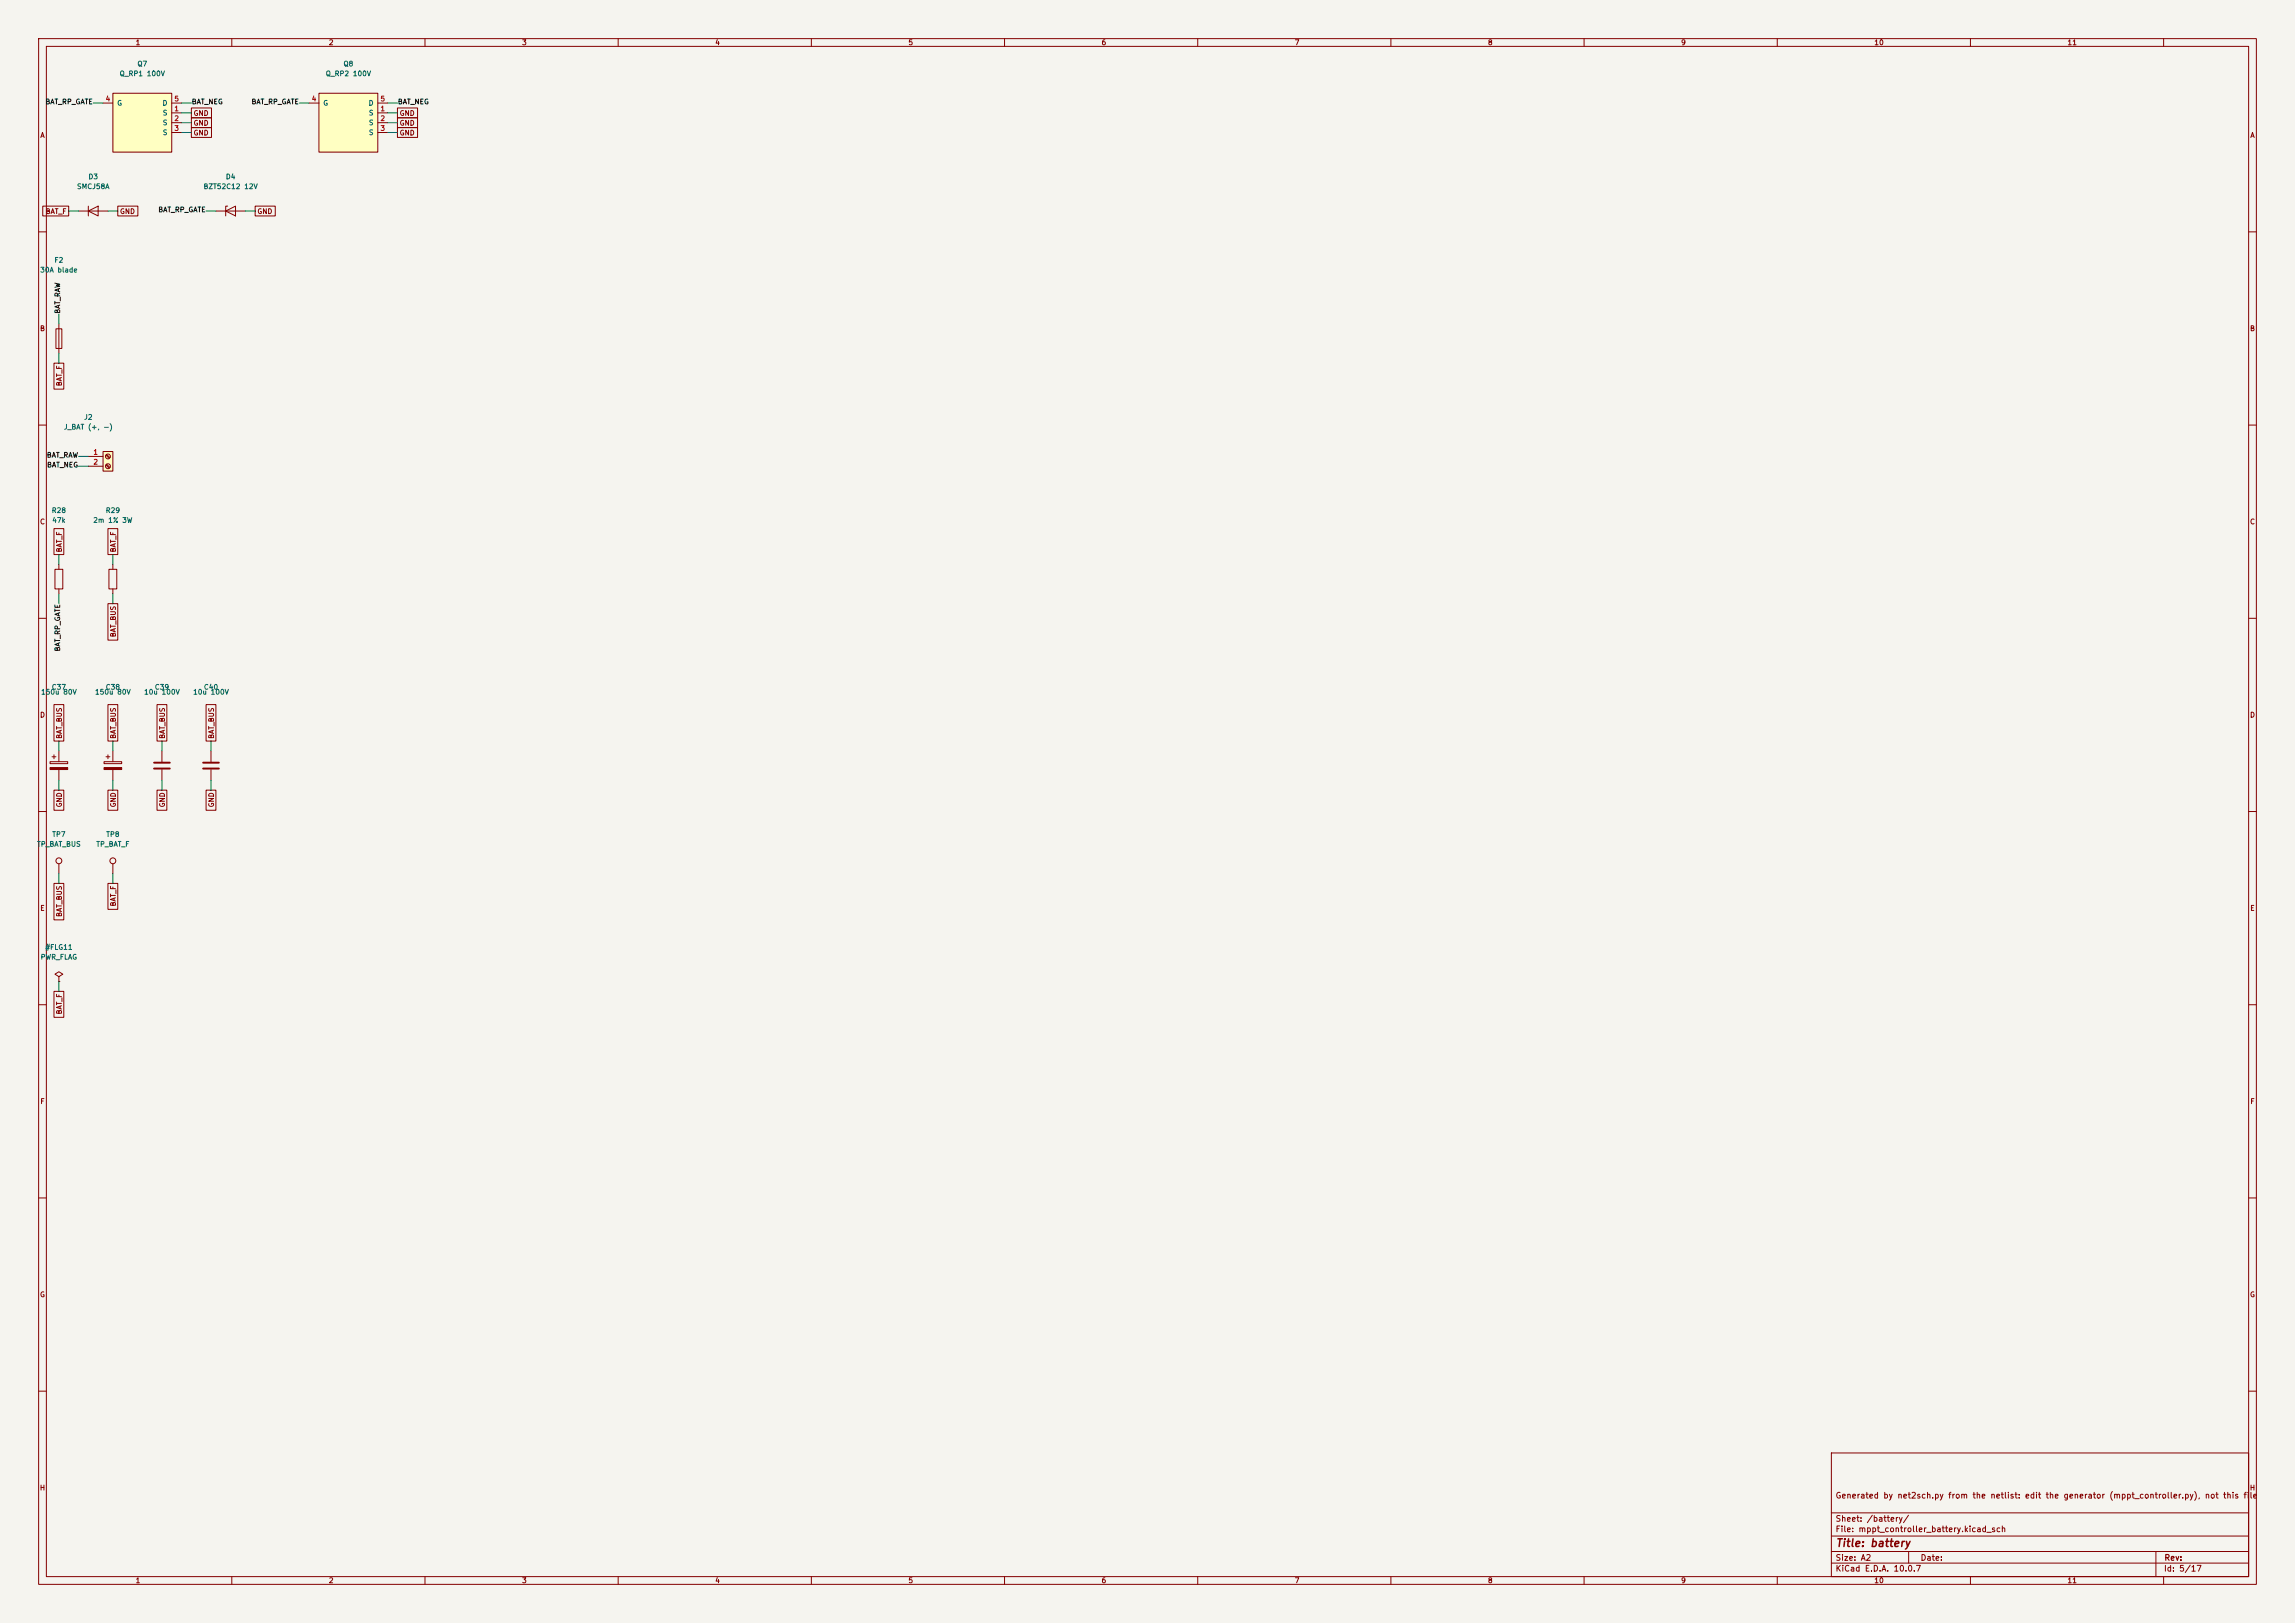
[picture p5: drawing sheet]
<svg xmlns="http://www.w3.org/2000/svg" width="594mm" height="420mm" viewBox="0 0 594 420" stroke-linecap="round" stroke-linejoin="round" font-family="sans-serif">
<defs><g id="words">
<text font-size="2" fill="#840000" x="475" y="400.8">Title: battery</text>
<g font-size="1.5" fill="#840000">
<text x="475" y="388.1">Generated by net2sch.py from the netlist: edit the generator (mppt_controller.py), not this file</text>
<text x="475" y="394.1">Sheet: /battery/</text>
<text x="475" y="396.8">File: mppt_controller_battery.kicad_sch</text>
<text x="475" y="407">KiCad E.D.A. 10.0.7</text>
<text x="475" y="404.2">Size: A2</text>
<text x="497" y="404.2">Date:</text>
<text x="560" y="407">Id: 5/17</text>
<text x="560.1" y="404.2">Rev:</text>
</g>
<g font-size="1.3" fill="#840000">
<text x="35" y="12">1</text>
<text x="85" y="12">2</text>
<text x="135" y="12">3</text>
<text x="185" y="12">4</text>
<text x="235" y="12">5</text>
<text x="285" y="12">6</text>
<text x="335" y="12">7</text>
<text x="385" y="12">8</text>
<text x="435" y="12">9</text>
<text x="485" y="12">10</text>
<text x="535" y="12">11</text>
<text x="10.3" y="36">A</text>
<text x="50" y="30.3">GND</text>
<text x="50" y="32.8">GND</text>
<text x="50" y="35.3">GND</text>
<text x="103.3" y="35.3">GND</text>
<text x="103.3" y="32.8">GND</text>
<text x="103.3" y="30.3">GND</text>
<text x="582.3" y="36">A</text>
<text x="11.7" y="55.7">BAT_F</text>
<text x="30.9" y="55.7">GND</text>
<text x="66.5" y="55.7">GND</text>
<text x="10.2" y="86">B</text>
<text x="582.2" y="86">B</text>
<text x="16.3" y="100.1" transform="rotate(-90 16.3 100.1)">BAT_F</text>
<text x="10.2" y="136">C</text>
<text x="582.2" y="136">C</text>
<text x="16.3" y="143.1" transform="rotate(-90 16.3 143.1)">BAT_F</text>
<text x="30.3" y="143.1" transform="rotate(-90 30.3 143.1)">BAT_F</text>
<text x="30.3" y="165" transform="rotate(-90 30.3 165)">BAT_BUS</text>
<text x="10.2" y="186">D</text>
<text x="582.2" y="186">D</text>
<text x="16.3" y="191.3" transform="rotate(-90 16.3 191.3)">BAT_BUS</text>
<text x="30.3" y="191.3" transform="rotate(-90 30.3 191.3)">BAT_BUS</text>
<text x="43" y="191.3" transform="rotate(-90 43 191.3)">BAT_BUS</text>
<text x="55.7" y="191.3" transform="rotate(-90 55.7 191.3)">BAT_BUS</text>
<text x="16.3" y="209" transform="rotate(-90 16.3 209)">GND</text>
<text x="30.3" y="209" transform="rotate(-90 30.3 209)">GND</text>
<text x="43" y="209" transform="rotate(-90 43 209)">GND</text>
<text x="55.7" y="209" transform="rotate(-90 55.7 209)">GND</text>
<text x="10.3" y="236">E</text>
<text x="16.3" y="237.4" transform="rotate(-90 16.3 237.4)">BAT_BUS</text>
<text x="30.3" y="234.7" transform="rotate(-90 30.3 234.7)">BAT_F</text>
<text x="582.3" y="236">E</text>
<text x="16.3" y="262.6" transform="rotate(-90 16.3 262.6)">BAT_F</text>
<text x="10.3" y="286">F</text>
<text x="582.3" y="286">F</text>
<text x="10.2" y="336">G</text>
<text x="582.2" y="336">G</text>
<text x="10.2" y="386">H</text>
<text x="582.2" y="386">H</text>
<text x="35" y="410">1</text>
<text x="85" y="410">2</text>
<text x="135" y="410">3</text>
<text x="185" y="410">4</text>
<text x="235" y="410">5</text>
<text x="285" y="410">6</text>
<text x="335" y="410">7</text>
<text x="385" y="410">8</text>
<text x="435" y="410">9</text>
<text x="485" y="410">10</text>
<text x="535" y="410">11</text>
</g>
<g font-size="1.3" fill="#006464">
<text x="35.4" y="17.5">Q7</text>
<text x="88.8" y="17.5">Q8</text>
<text x="30.8" y="20">Q_RP1 100V</text>
<text x="84.2" y="20">Q_RP2 100V</text>
<text x="30.2" y="27.6">G</text>
<text x="41.9" y="27.6">D</text>
<text x="83.5" y="27.6">G</text>
<text x="95.3" y="27.6">D</text>
<text x="42" y="30.2">S</text>
<text x="42" y="32.7">S</text>
<text x="42" y="35.3">S</text>
<text x="95.3" y="30.2">S</text>
<text x="95.3" y="32.7">S</text>
<text x="95.3" y="35.3">S</text>
<text x="22.8" y="46.7">D3</text>
<text x="58.3" y="46.7">D4</text>
<text x="19.8" y="49.2">SMCJ58A</text>
<text x="52.5" y="49.2">BZT52C12 12V</text>
<text x="10.3" y="70.8">30A blade</text>
<text x="14" y="68.3">F2</text>
<text x="16.4" y="111.5">J_BAT (+, -)</text>
<text x="21.6" y="108.9">J2</text>
<text x="13.3" y="133">R28</text>
<text x="13.4" y="135.6">47k</text>
<text x="24" y="135.6">2m 1% 3W</text>
<text x="27.2" y="133">R29</text>
<text x="13.3" y="178.8">C37</text>
<text x="27.2" y="178.8">C38</text>
<text x="39.9" y="178.8">C39</text>
<text x="52.6" y="178.8">C40</text>
<text x="10.5" y="180">150u 80V</text>
<text x="24.5" y="180">150u 80V</text>
<text x="37.2" y="180">10u 100V</text>
<text x="49.9" y="180">10u 100V</text>
<text x="9.5" y="219.4">TP_BAT_BUS</text>
<text x="13.4" y="216.9">TP7</text>
<text x="24.8" y="219.4">TP_BAT_F</text>
<text x="27.4" y="216.9">TP8</text>
<text x="10.4" y="248.6">PWR_FLAG</text>
<text x="11.6" y="246.1">#FLG11</text>
</g>
<g font-size="1.3" fill="#0f0f0f">
<text x="11.6" y="27.3">BAT_RP_GATE</text>
<text x="49.5" y="27.3">BAT_NEG</text>
<text x="65" y="27.3">BAT_RP_GATE</text>
<text x="102.8" y="27.3">BAT_NEG</text>
<text x="40.8" y="55.2">BAT_RP_GATE</text>
<text x="15.9" y="81.3" transform="rotate(-90 15.9 81.3)">BAT_RAW</text>
<text x="12" y="118.7">BAT_RAW</text>
<text x="12" y="121.3">BAT_NEG</text>
<text x="15.9" y="168.7" transform="rotate(-90 15.9 168.7)">BAT_RP_GATE</text>
</g>
<g font-size="1.3" fill="#a90000">
<text x="27.2" y="26.5">4</text>
<text x="45" y="29.1">1</text>
<text x="45" y="26.5">5</text>
<text x="80.5" y="26.5">4</text>
<text x="98.3" y="29.1">1</text>
<text x="98.3" y="26.5">5</text>
<text x="45" y="31.6">2</text>
<text x="45" y="34.2">3</text>
<text x="98.3" y="31.6">2</text>
<text x="98.3" y="34.2">3</text>
<text x="24" y="118">1</text>
<text x="24" y="120.5">2</text>
</g>
</g></defs>
<path d="M0 0h594v420h-594z" fill="#f5f4ef" stroke="#f5f4ef" stroke-width=".26"/>
<g fill="none" stroke="#840000" stroke-width=".26">
<path d="M10 10h574v400h-574zM12 12h570v396h-570zM60 10v2M110 10v2M160 10v2M210 10v2M260 10v2M310 10v2M360 10v2M410 10v2M460 10v2M510 10v2"/>
<path d="M560 10v2M10 60h2M582 60h2M10 110h2M582 110h2M10 160h2M582 160h2M54.6 194.3v2.8M54.6 199.1v2.8M10 210h2M582 210h2M10 260h2"/>
<path d="M582 260h2M10 310h2M582 310h2M10 360h2M474 376h108v32h-108zM582 360h2M474 397.5h108M474 391.5h108M60 408v2M110 408v2M160 408v2M210 408v2"/>
<path d="M260 408v2M310 408v2M360 408v2M410 408v2M460 408v2M474 404.5h108M474 401.5h108M494 401.5v3M510 408v2M558 401.5v6.5M560 408v2"/>
</g>
<path d="M52.6 197.4h4M52.6 198.9h4" fill="none" stroke="#840000" stroke-width=".51"/>
<path d="M82.5 24.1h15.3v15.3h-15.3z" fill="#ffffc2"/>
<g fill="none" stroke="#840000" stroke-width=".26">
<path d="M80 26.7h2.5M82.5 24.1h15.3v15.3h-15.3zM97.8 29.2h2.5M97.8 31.8h2.5M97.8 34.3h2.5M97.8 26.7h2.5M55.9 54.6h7.6M58.4 54.6l2.6-1.3v2.6zM58.9 53.3h-.5v2.6M14.5 85.1h1.5v5.1h-1.5zM15.2 83.8v7.6M26.9 197.1h4.6v.5h-4.6z"/>
<path d="M27.4 195.8h1M27.9 195.3v1M29.2 194.3v2.8M29.2 199.1v2.8M41.9 194.3v2.8M41.9 199.1v2.8M29.2 223.5v2.6"/>
<circle cx="29.2" cy="222.8" r=".76"/>
</g>
<path d="M39.9 197.4h4M39.9 198.9h4" fill="none" stroke="#840000" stroke-width=".51"/>
<path d="M26.9 198.6h4.6v.5h-4.6z" fill="#840000" stroke="#840000" stroke-width=".26"/>
<path d="M26.7 116.8h2.5v5.1h-2.5z" fill="#ffffc2"/>
<g fill="none" stroke="#840000" stroke-width=".26">
<path d="M20.3 54.6h7.6M22.9 54.6l2.5-1.3v2.6zM22.9 53.3v2.6M22.9 118.1h3.8M26.7 116.8h2.5v5.1h-2.5zM27.4 117.8l.9 .8M27.6 117.6l.8 .8M22.9 120.7h3.8M27.4 120.3l.9 .9M27.6 120.1l.8 .9M14.2 147.3h2.1v5.1h-2.1zM15.2 146.1v1.2"/>
<path d="M15.2 152.4v1.3M28.2 147.3h2v5.1h-2zM29.2 146.1v1.2M29.2 152.4v1.3M15.2 252.7l1.1-.6-1.1-.6-1 .6 1 .6v1.3M15.2 254h.1"/>
<circle cx="27.9" cy="118.1" r=".63"/>
<circle cx="27.9" cy="120.6" r=".63"/>
</g>
<path d="M29.2 24.1h15.2v15.3h-15.2z" fill="#ffffc2"/>
<g fill="none" stroke="#840000" stroke-width=".26">
<path d="M26.7 26.7h2.5M29.2 24.1h15.2v15.3h-15.2zM44.4 29.2h2.6M44.4 31.8h2.6M44.4 34.3h2.6M44.4 26.7h2.6M49.5 27.9h5.2v2.6h-5.2zM49.5 30.5h5.2v2.5h-5.2zM49.5 33h5.2v2.6h-5.2zM102.9 33h5.2v2.6h-5.2zM102.9 30.5h5.2v2.5h-5.2zM102.9 27.9h5.2v2.6h-5.2z"/>
<path d="M11.1 53.3h6.7v2.6h-6.7zM30.5 53.3h5.2v2.6h-5.2zM66 53.3h5.2v2.6h-5.2zM14 94h2.5v6.7h-2.5zM14 136.8h2.5v6.7h-2.5zM27.9 136.8h2.6v6.7h-2.6zM27.9 156.2h2.6v9.4h-2.6zM13 197.1h4.5v.5h-4.5zM13.5 195.8h1M14 182.3h2.5v9.5h-2.5zM14 195.3v1M15.2 194.3v2.8"/>
<path d="M15.2 199.1v2.8M27.9 182.3h2.6v9.5h-2.6zM40.6 182.3h2.6v9.5h-2.6zM53.3 182.3h2.6v9.5h-2.6zM14 204.5h2.5v5.2h-2.5zM27.9 204.5h2.6v5.2h-2.6zM40.6 204.5h2.6v5.2h-2.6zM53.3 204.5h2.6v5.2h-2.6zM14 228.6h2.5v9.4h-2.5zM15.2 223.5v2.6M27.9 228.6h2.6v6.7h-2.6zM14 256.5h2.5v6.8h-2.5z"/>
<circle cx="15.2" cy="222.8" r=".76"/>
</g>
<path d="M13 198.6h4.5v.5h-4.5z" fill="#840000" stroke="#840000" stroke-width=".26"/>
<g fill="none" stroke="#009600" stroke-width=".26">
<path d="M24.1 26.7h2.6M47 26.7h2.5M47 29.2h2.5M47 31.8h2.5M47 34.3h2.5M77.5 26.7h2.5M100.3 26.7h2.6M100.3 29.2h2.6M100.3 31.8h2.6M100.3 34.3h2.6M17.8 54.6h2.5M27.9 54.6h2.6"/>
<path d="M53.3 54.6h2.6M63.5 54.6h2.5M15.2 81.3v2.5M15.2 91.4v2.6M20.3 118.1h2.6M20.3 120.7h2.6M15.2 143.5v2.6M15.2 153.7v2.5M29.2 143.5v2.6M29.2 153.7v2.5M15.2 191.8v2.5M29.2 191.8v2.5"/>
<path d="M41.9 191.8v2.5M54.6 191.8v2.5M15.2 201.9v2.6M29.2 201.9v2.6M41.9 201.9v2.6M54.6 201.9v2.6M15.2 226.1v2.5M29.2 226.1v2.5M15.2 254v2.5"/>
</g>
<use href="#words"/>
</svg>
